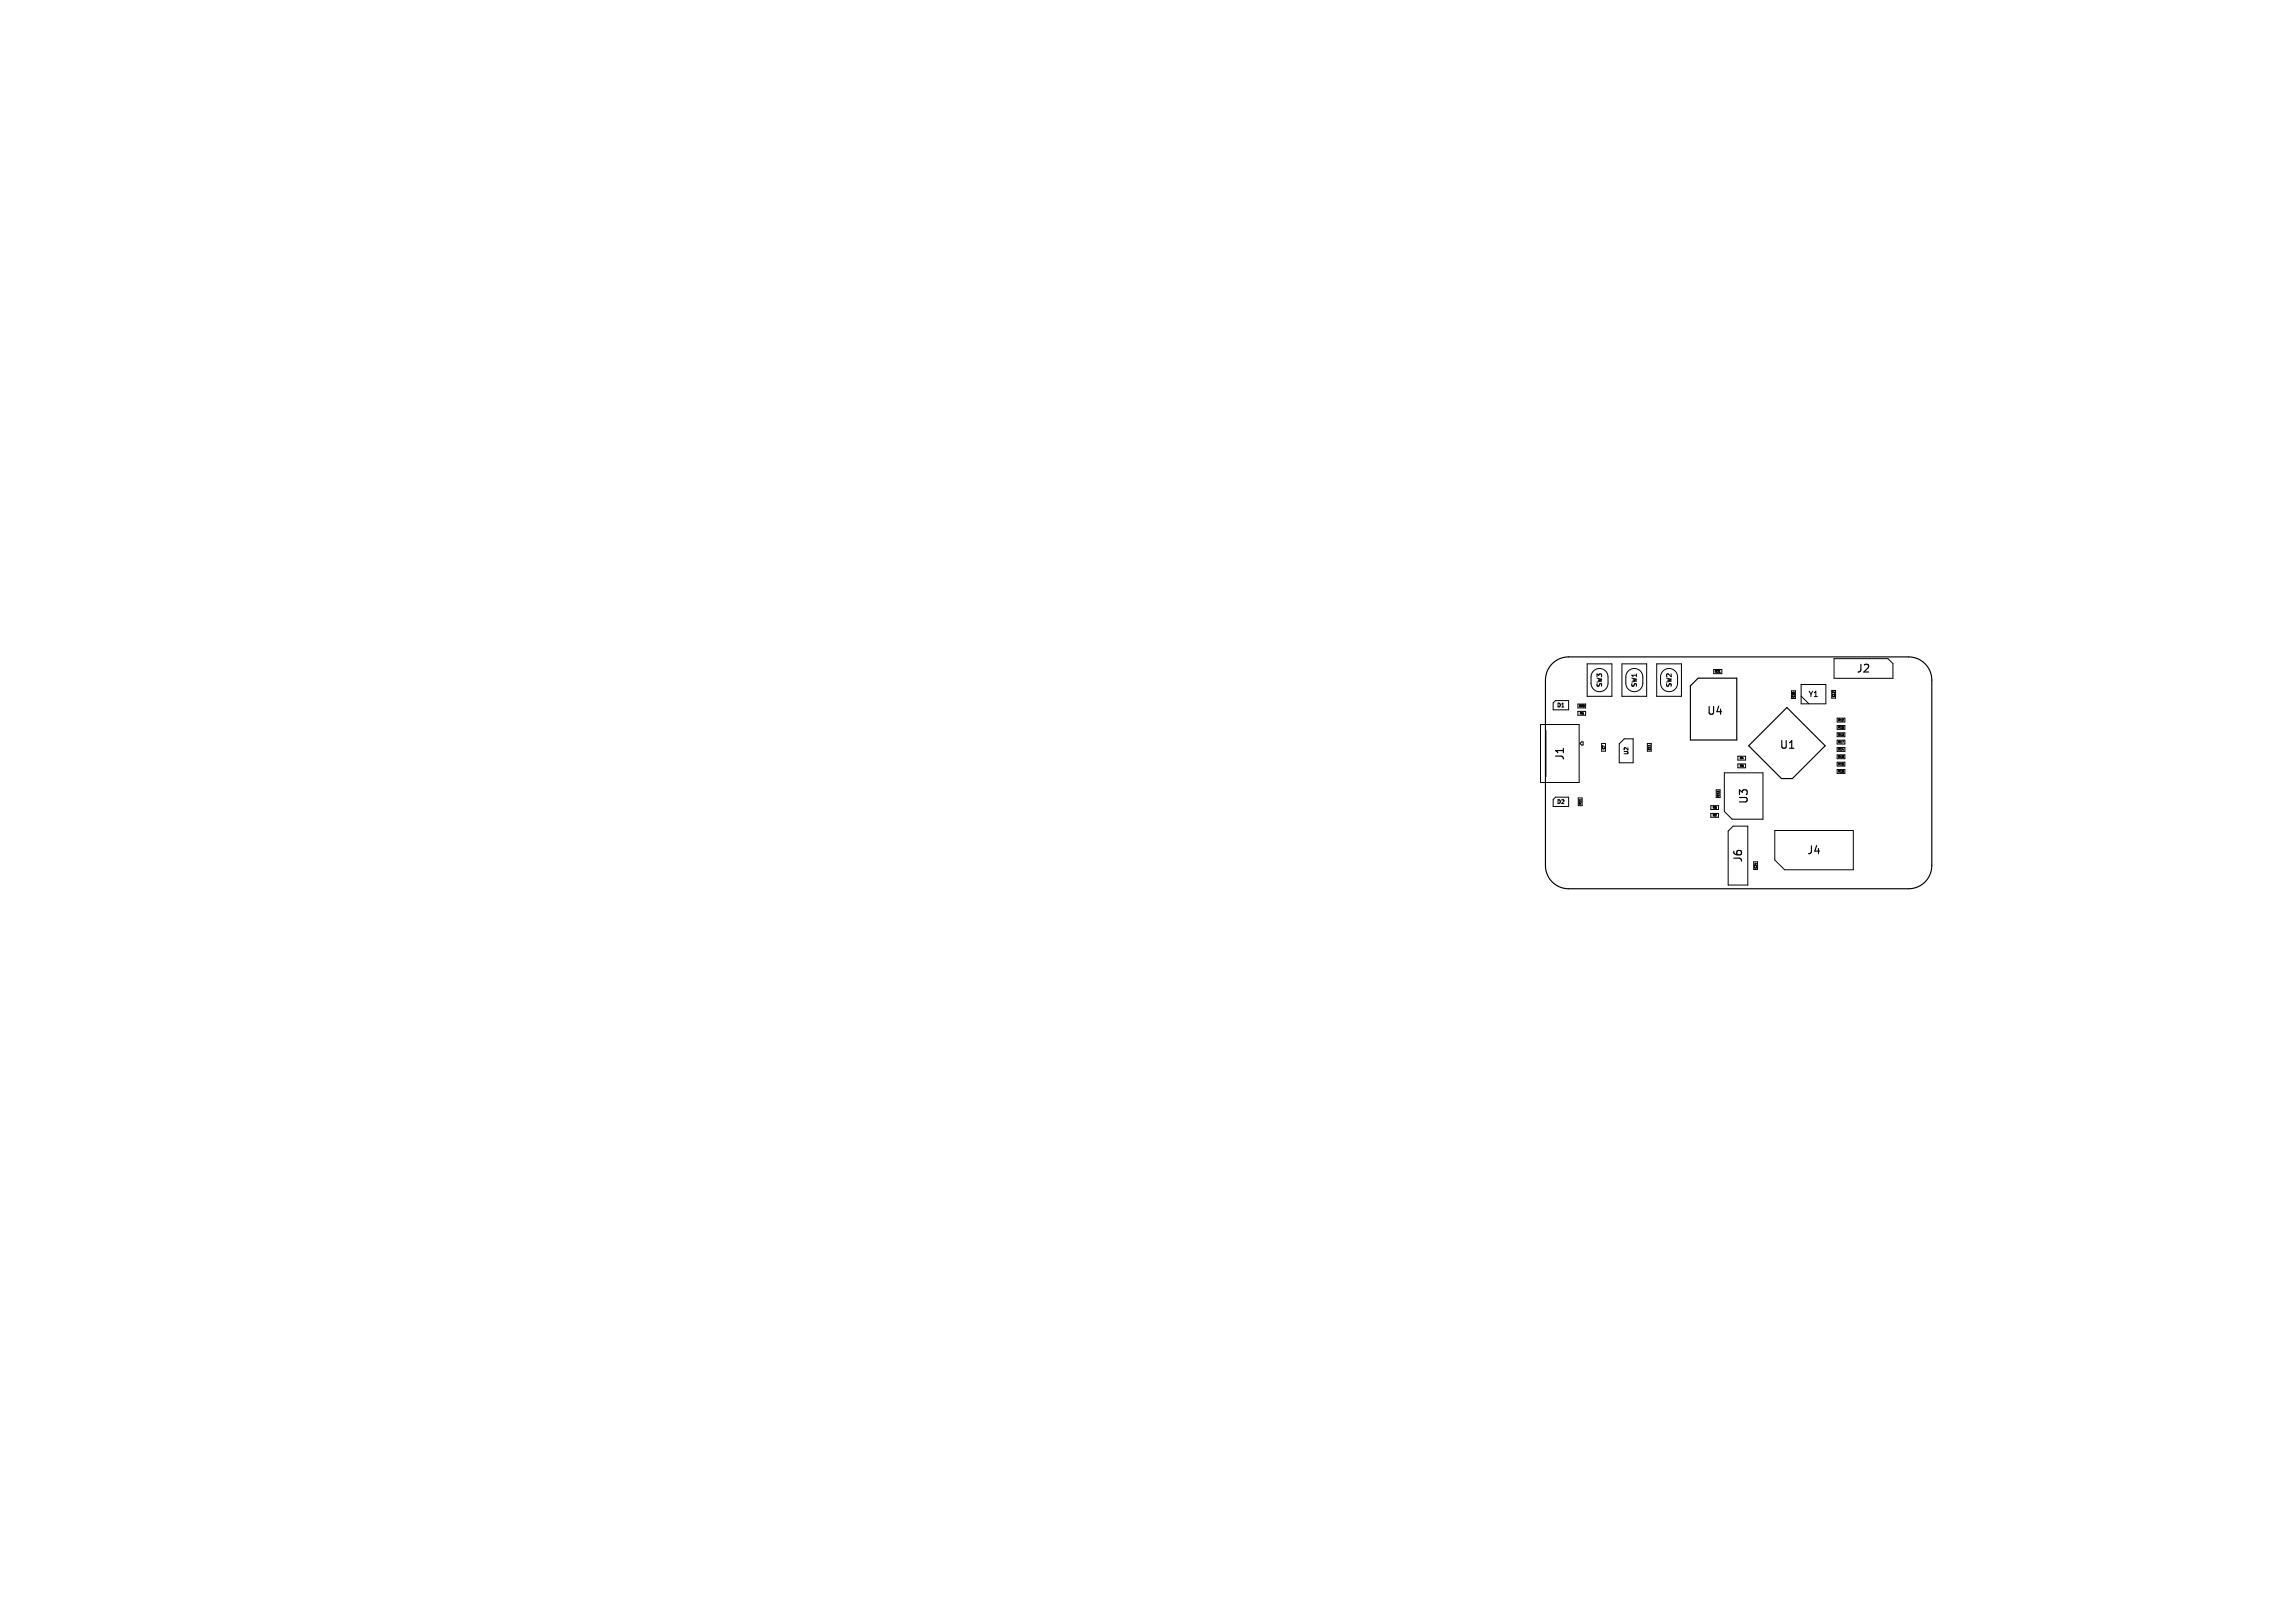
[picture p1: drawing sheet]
<svg xmlns="http://www.w3.org/2000/svg" width="297mm" height="210mm" viewBox="0 0 297 210" stroke-linecap="round" stroke-linejoin="round" font-family="sans-serif">
<defs><g id="words">
<g font-size="1.4">
<text x="240.2" y="87.2">J2</text>
<text x="220.8" y="92.5">U4</text>
<text x="202.6" y="98.5" transform="rotate(-90 202.6 98.5)">J1</text>
<text x="230.2" y="97">U1</text>
<text x="226.4" y="104.1" transform="rotate(-90 226.4 104.1)">U3</text>
<text x="225.6" y="111.7" transform="rotate(-90 225.6 111.7)">J6</text>
<text x="233.8" y="110.7">J4</text>
</g>
<text font-size="1" x="234" y="90.3">Y1</text>
<g font-size=".8">
<text x="207.4" y="89" transform="rotate(-90 207.4 89)">SW3</text>
<text x="211.9" y="89" transform="rotate(-90 211.9 89)">SW1</text>
<text x="216.4" y="89" transform="rotate(-90 216.4 89)">SW2</text>
</g>
<g font-size=".7">
<text x="201.4" y="91.6">D1</text>
<text x="210.8" y="97.7" transform="rotate(-90 210.8 97.7)">U2</text>
<text x="201.4" y="104.1">D2</text>
</g>
<text font-size=".4" x="221.9" y="87.1">R21</text>
<g font-size=".3">
<text x="204.3" y="91.5">R20</text>
<text x="204.4" y="92.5">R6</text>
<text x="232.3" y="90.3" transform="rotate(-90 232.3 90.3)">C10</text>
<text x="237.5" y="90.2" transform="rotate(-90 237.5 90.2)">C12</text>
<text x="237.9" y="94.3">R16</text>
<text x="237.9" y="95.3">R13</text>
<text x="237.9" y="93.4">R12</text>
<text x="207.7" y="97" transform="rotate(-90 207.7 97)">C7</text>
<text x="213.6" y="97.1" transform="rotate(-90 213.6 97.1)">C11</text>
<text x="225.1" y="99.3">R5</text>
<text x="225.1" y="98.3">R4</text>
<text x="237.9" y="96.2">R17</text>
<text x="237.9" y="99.1">R15</text>
<text x="237.9" y="98.1">R18</text>
<text x="237.9" y="97.2">R14</text>
<text x="237.9" y="100">R19</text>
<text x="204.7" y="104.1" transform="rotate(-90 204.7 104.1)">R11</text>
<text x="221.6" y="105.7">R2</text>
<text x="221.6" y="104.7">R3</text>
<text x="222.5" y="103.1" transform="rotate(-90 222.5 103.1)">C13</text>
<text x="227.4" y="112.4" transform="rotate(-90 227.4 112.4)">C24</text>
</g>
</g></defs>
<g fill="none" stroke="#000" stroke-width=".13">
<path d="M199.4 93.7h5v7.5h-5zM200.1 94.5v6M201.3 90.7h1.7v1.1h-2v-.8zM204.2 92.1h1v.4h-1zM204.2 91.1h1v.5h-1zM204.5 96.2l.2-.2h.2v.4h-.2zM205.4 85.9h3.2v4.2h-3.2zM206.2 86.8a1.1 1.1 0 0 1 1.2-.2 1.1 1.1 0 0 1 .7 1v.8a1.1 1.1 0 0 1-1.1 1.1 1.1 1.1 0 0 1-1.1-1.1v-1zM207.3 96.2h.5v1h-.5zM209.9 85.9h3.2v4.2h-3.2zM210.2 95.6h1.2v3.1h-1.9v-2.4zM210.7 86.8a1.1 1.1 0 0 1 1.2-.2 1.1 1.1 0 0 1 .7 1v.8a1.1 1.1 0 0 1-1.1 1.1 1.1 1.1 0 0 1-1.1-1.1v-1z"/>
<path d="M213.2 96.2h.5v1h-.5zM213.6 96.4v.1M214.4 85.9h3.2v4.2h-3.2zM215.2 86.8a1.1 1.1 0 0 1 1.2-.2 1.1 1.1 0 0 1 .7 1v.8a1.1 1.1 0 0 1-1.1 1.1 1.1 1.1 0 0 1-1.1-1.1v-1zM221.8 86.6h1v.6h-1zM222.5 87h.1M224.9 98.8h1v.6h-1zM224.9 97.8h1v.6h-1zM231.8 89.4h.6v1h-.6zM233.1 88.6h3.2v2.5h-3.2zM233.1 90.1l1 1M237.1 89.3h.4v1h-.4z"/>
<path d="M237.4 85.2h6.9l.7 .7v1.9h-7.6zM237.8 93.9h1v.5h-1zM237.8 92.9h1v.5h-1zM237.8 94.8h1v.5h-1zM237.8 95.8h1v.5h-1zM237.8 96.7h1v.5h-1zM237.8 97.7h1v.5h-1zM237.8 98.6h1v.5h-1zM237.8 99.6h1v.5h-1zM201.3 103.1h1.7v1.3h-2v-1zM204.3 103.2h.4v1h-.4zM204.6 103.4v.2"/>
<path d="M221.4 105.2h1v.6h-1zM221.4 104.2h1v.6h-1zM222.1 102.2h.5v1h-.5zM223.1 100h5v6h-4l-1-1zM224.3 106.9h1.9v7.6h-2.6v-7zM227 111.5h.4v1h-.4zM229.7 107.5h10.1v5h-8.8l-1.3-1.2z"/>
</g>
<path d="M200.9 85.9a3 3 0 0 1 2.1-.9h44a3 3 0 0 1 3 3v24a3 3 0 0 1-3 3h-44a3 3 0 0 1-3-3v-24a3 3 0 0 1 .9-2.1zM218.8 88.7l1-1h5v8.1h-6zM231.2 91.6l5 4.9-4.2 4.2h-1.5l-4.2-4.2z" fill="none" stroke="#000" stroke-width=".15"/>
<use href="#words"/>
</svg>
